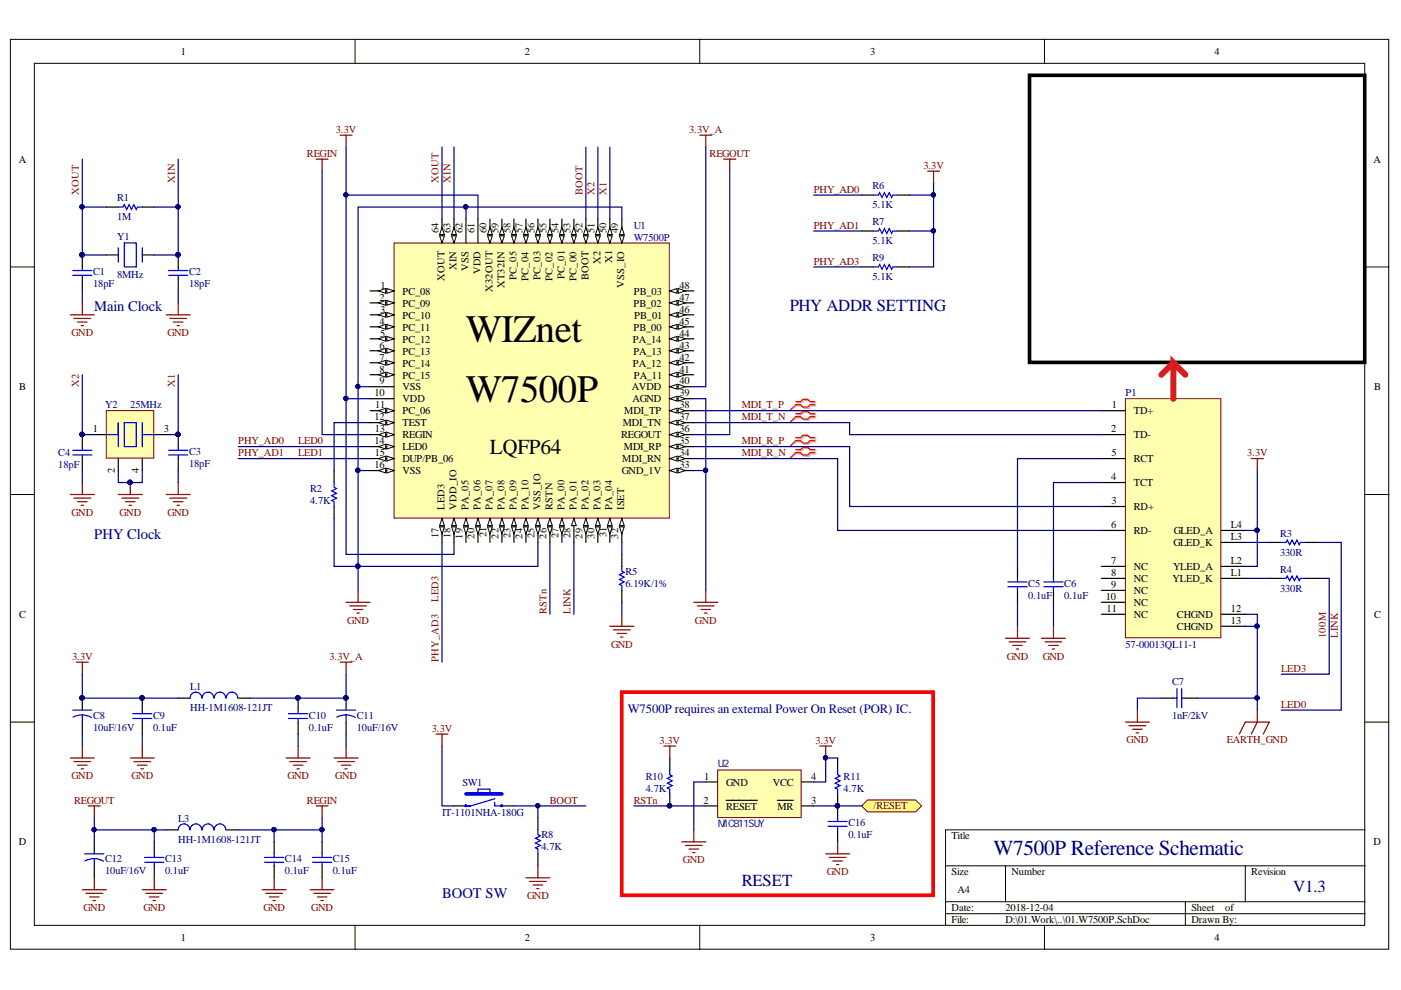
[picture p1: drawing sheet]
<svg xmlns="http://www.w3.org/2000/svg" width="297mm" height="210mm" viewBox="0 0 297 210" stroke-linecap="round" stroke-linejoin="round" font-family="sans-serif">
<defs><g id="words">
<g font-size="8.3">
<text x="98.8" y="72.6">WIZnet</text>
<text x="98.8" y="85.3">W7500P</text>
</g>
<text font-size="4.5" x="103.9" y="96.2">LQFP64</text>
<text font-size="4.5" fill="#000080" x="210.6" y="181.3">W7500P Reference Schematic</text>
<g font-size="3.6" fill="#000080">
<text x="167.4" y="65.9">PHY ADDR SETTING</text>
<text x="157.3" y="187.8">RESET</text>
<text x="274.2" y="189">V1.3</text>
</g>
<g font-size="3.1" fill="#000080">
<text x="20" y="66">Main Clock</text>
<text x="20" y="114.2">PHY Clock</text>
<text x="93.7" y="190.4">BOOT SW</text>
</g>
<text font-size="2.7" fill="#000080" x="133.1" y="151.2">W7500P requires an external Power On Reset (POR) IC.</text>
<g font-size="2.2">
<text x="38.3" y="11.7">1</text>
<text x="111.3" y="11.7">2</text>
<text x="184.5" y="11.7">3</text>
<text x="257.5" y="11.7">4</text>
<text x="4" y="34.5">A</text>
<text x="291.2" y="34.5">A</text>
<text x="93" y="49.5" transform="rotate(-90 93 49.5)">64</text>
<text x="95.5" y="49.5" transform="rotate(-90 95.5 49.5)">63</text>
<text x="98.1" y="49.5" transform="rotate(-90 98.1 49.5)">62</text>
<text x="100.6" y="49.5" transform="rotate(-90 100.6 49.5)">61</text>
<text x="103.1" y="49.5" transform="rotate(-90 103.1 49.5)">60</text>
<text x="105.7" y="49.5" transform="rotate(-90 105.7 49.5)">59</text>
<text x="108.2" y="49.5" transform="rotate(-90 108.2 49.5)">58</text>
<text x="110.8" y="49.5" transform="rotate(-90 110.8 49.5)">57</text>
<text x="113.3" y="49.5" transform="rotate(-90 113.3 49.5)">56</text>
<text x="115.8" y="49.5" transform="rotate(-90 115.8 49.5)">55</text>
<text x="118.4" y="49.5" transform="rotate(-90 118.4 49.5)">54</text>
<text x="120.9" y="49.5" transform="rotate(-90 120.9 49.5)">53</text>
<text x="123.5" y="49.5" transform="rotate(-90 123.5 49.5)">52</text>
<text x="126" y="49.5" transform="rotate(-90 126 49.5)">51</text>
<text x="128.6" y="49.5" transform="rotate(-90 128.6 49.5)">50</text>
<text x="131.1" y="49.5" transform="rotate(-90 131.1 49.5)">49</text>
<text x="94.2" y="59.6" transform="rotate(-90 94.2 59.6)">XOUT</text>
<text x="96.8" y="57.3" transform="rotate(-90 96.8 57.3)">XIN</text>
<text x="99.3" y="57.4" transform="rotate(-90 99.3 57.4)">VSS</text>
<text x="101.9" y="58.2" transform="rotate(-90 101.9 58.2)">VDD</text>
<text x="109.5" y="59.5" transform="rotate(-90 109.5 59.5)">PC_05</text>
<text x="112" y="59.5" transform="rotate(-90 112 59.5)">PC_04</text>
<text x="114.6" y="59.5" transform="rotate(-90 114.6 59.5)">PC_03</text>
<text x="117.1" y="59.5" transform="rotate(-90 117.1 59.5)">PC_02</text>
<text x="119.7" y="59.2" transform="rotate(-90 119.7 59.2)">PC_01</text>
<text x="122.2" y="59.5" transform="rotate(-90 122.2 59.5)">PC_00</text>
<text x="124.7" y="59.5" transform="rotate(-90 124.7 59.5)">BOOT</text>
<text x="127.3" y="56.1" transform="rotate(-90 127.3 56.1)">X2</text>
<text x="129.8" y="55.7" transform="rotate(-90 129.8 55.7)">X1</text>
<text x="80.5" y="63.7">2</text>
<text x="80.7" y="61.2">1</text>
<text x="85.3" y="62.5">PC_08</text>
<text x="85.3" y="65">PC_09</text>
<text x="104.4" y="62" transform="rotate(-90 104.4 62)">X32OUT</text>
<text x="106.9" y="61.1" transform="rotate(-90 106.9 61.1)">XT32IN</text>
<text x="132.4" y="61" transform="rotate(-90 132.4 61)">VSS_IO</text>
<text x="134.3" y="65">PB_02</text>
<text x="134.4" y="62.5">PB_03</text>
<text x="144" y="63.7">47</text>
<text x="144" y="61.2">48</text>
<text x="80.5" y="68.8">4</text>
<text x="80.6" y="66.3">3</text>
<text x="80.6" y="71.4">5</text>
<text x="85.3" y="67.6">PC_10</text>
<text x="85.3" y="70.1">PC_11</text>
<text x="134.3" y="70.1">PB_00</text>
<text x="134.5" y="67.6">PB_01</text>
<text x="144" y="71.4">44</text>
<text x="144" y="68.8">45</text>
<text x="144" y="66.3">46</text>
<text x="80.5" y="73.9">6</text>
<text x="80.5" y="76.4">7</text>
<text x="85.3" y="72.6">PC_12</text>
<text x="85.3" y="75.2">PC_13</text>
<text x="85.3" y="77.7">PC_14</text>
<text x="134.2" y="77.7">PA_12</text>
<text x="134.2" y="72.6">PA_14</text>
<text x="134.3" y="75.2">PA_13</text>
<text x="144" y="76.4">42</text>
<text x="144" y="73.9">43</text>
<text x="4.1" y="82.7">B</text>
<text x="80.5" y="79">8</text>
<text x="80.5" y="81.5">9</text>
<text x="85.3" y="80.3">PC_15</text>
<text x="85.3" y="82.8">VSS</text>
<text x="134" y="82.8">AVDD</text>
<text x="134.4" y="80.3">PA_11</text>
<text x="144" y="81.5">40</text>
<text x="144" y="79">41</text>
<text x="291.3" y="82.7">B</text>
<text x="79.4" y="84.1">10</text>
<text x="79.4" y="89.1">12</text>
<text x="79.6" y="86.6">11</text>
<text x="85.3" y="85.3">VDD</text>
<text x="85.3" y="87.9">PC_06</text>
<text x="132.4" y="87.9">MDI_TP</text>
<text x="134.1" y="85.3">AGND</text>
<text x="144" y="89.1">37</text>
<text x="144" y="86.6">38</text>
<text x="144" y="84.1">39</text>
<text x="235.7" y="86.6">1</text>
<text x="240.4" y="87.9">TD+</text>
<text x="19.7" y="91.7">1</text>
<text x="34.7" y="91.7">3</text>
<text x="79.4" y="94.2">14</text>
<text x="79.5" y="91.7">13</text>
<text x="85.3" y="90.4">TEST</text>
<text x="85.3" y="92.9">REGIN</text>
<text x="85.3" y="95.5">LED0</text>
<text x="131.7" y="92.9">REGOUT</text>
<text x="132" y="90.4">MDI_TN</text>
<text x="132.3" y="95.5">MDI_RP</text>
<text x="144" y="94.2">35</text>
<text x="144" y="91.7">36</text>
<text x="235.6" y="91.7">2</text>
<text x="240.4" y="92.9">TD-</text>
<text x="24.3" y="100.4" transform="rotate(-90 24.3 100.4)">2</text>
<text x="29.4" y="100.4" transform="rotate(-90 29.4 100.4)">4</text>
<text x="79.4" y="99.3">16</text>
<text x="79.5" y="96.8">15</text>
<text x="85.3" y="98">DUP/PB_06</text>
<text x="85.3" y="100.6">VSS</text>
<text x="131.8" y="100.6">GND_1V</text>
<text x="131.9" y="98">MDI_RN</text>
<text x="144" y="99.3">33</text>
<text x="144" y="96.8">34</text>
<text x="235.6" y="101.8">4</text>
<text x="235.6" y="96.8">5</text>
<text x="240.4" y="98">RCT</text>
<text x="235.6" y="106.9">3</text>
<text x="240.4" y="103.1">TCT</text>
<text x="94.2" y="108.2" transform="rotate(-90 94.2 108.2)">LED3</text>
<text x="96.8" y="108.2" transform="rotate(-90 96.8 108.2)">VDD_IO</text>
<text x="99.3" y="108.2" transform="rotate(-90 99.3 108.2)">PA_05</text>
<text x="101.9" y="108.2" transform="rotate(-90 101.9 108.2)">PA_06</text>
<text x="103.1" y="113.9" transform="rotate(-90 103.1 113.9)">21</text>
<text x="104.4" y="108.2" transform="rotate(-90 104.4 108.2)">PA_07</text>
<text x="106.9" y="108.2" transform="rotate(-90 106.9 108.2)">PA_08</text>
<text x="109.5" y="108.2" transform="rotate(-90 109.5 108.2)">PA_09</text>
<text x="112" y="108.2" transform="rotate(-90 112 108.2)">PA_10</text>
<text x="114.6" y="108.2" transform="rotate(-90 114.6 108.2)">VSS_IO</text>
<text x="117.1" y="108.2" transform="rotate(-90 117.1 108.2)">RSTN</text>
<text x="119.7" y="108.2" transform="rotate(-90 119.7 108.2)">PA_00</text>
<text x="122.2" y="108.2" transform="rotate(-90 122.2 108.2)">PA_01</text>
<text x="124.7" y="108.2" transform="rotate(-90 124.7 108.2)">PA_02</text>
<text x="127.3" y="108.2" transform="rotate(-90 127.3 108.2)">PA_03</text>
<text x="128.6" y="113.9" transform="rotate(-90 128.6 113.9)">31</text>
<text x="129.8" y="108.2" transform="rotate(-90 129.8 108.2)">PA_04</text>
<text x="132.4" y="108.2" transform="rotate(-90 132.4 108.2)">ISET</text>
<text x="235.6" y="112">6</text>
<text x="240.4" y="108.2">RD+</text>
<text x="240.4" y="113.3">RD-</text>
<text x="248.9" y="113.3">GLED_A</text>
<text x="261" y="112">L4</text>
<text x="93" y="114.1" transform="rotate(-90 93 114.1)">17</text>
<text x="95.5" y="114.1" transform="rotate(-90 95.5 114.1)">18</text>
<text x="98.1" y="114.2" transform="rotate(-90 98.1 114.2)">19</text>
<text x="100.6" y="114.2" transform="rotate(-90 100.6 114.2)">20</text>
<text x="105.7" y="114.2" transform="rotate(-90 105.7 114.2)">22</text>
<text x="108.2" y="114.1" transform="rotate(-90 108.2 114.1)">23</text>
<text x="110.8" y="114.2" transform="rotate(-90 110.8 114.2)">24</text>
<text x="113.3" y="114.1" transform="rotate(-90 113.3 114.1)">25</text>
<text x="115.8" y="114.2" transform="rotate(-90 115.8 114.2)">26</text>
<text x="118.4" y="114.1" transform="rotate(-90 118.4 114.1)">27</text>
<text x="120.9" y="114.1" transform="rotate(-90 120.9 114.1)">28</text>
<text x="123.5" y="114.2" transform="rotate(-90 123.5 114.2)">29</text>
<text x="126" y="114.2" transform="rotate(-90 126 114.2)">30</text>
<text x="131.1" y="114.2" transform="rotate(-90 131.1 114.2)">32</text>
<text x="235.6" y="119.6">7</text>
<text x="248.8" y="115.8">GLED_K</text>
<text x="261" y="119.6">L2</text>
<text x="261" y="114.5">L3</text>
<text x="235.6" y="122.2">8</text>
<text x="235.6" y="124.7">9</text>
<text x="240.4" y="120.9">NC</text>
<text x="240.4" y="123.4">NC</text>
<text x="240.4" y="126">NC</text>
<text x="248.6" y="123.4">YLED_K</text>
<text x="248.7" y="120.9">YLED_A</text>
<text x="261" y="122.2">L1</text>
<text x="4.1" y="131">C</text>
<text x="234.4" y="127.2">10</text>
<text x="234.6" y="129.8">11</text>
<text x="240.4" y="128.5">NC</text>
<text x="240.4" y="131">NC</text>
<text x="249.5" y="131">CHGND</text>
<text x="261" y="129.8">12</text>
<text x="291.3" y="131">C</text>
<text x="249.5" y="133.6">CHGND</text>
<text x="261" y="132.3">13</text>
<text x="149.3" y="165.3">1</text>
<text x="154" y="166.6">GND</text>
<text x="163.8" y="166.6">VCC</text>
<text x="172" y="165.3">4</text>
<text x="149.1" y="170.4">2</text>
<text x="154" y="171.7">RESET</text>
<text x="164.8" y="171.7">MR</text>
<text x="172" y="170.4">3</text>
<text x="4" y="179.2">D</text>
<text x="201.7" y="177.9">Title</text>
<text x="291.2" y="179.2">D</text>
<text x="201.7" y="185.6">Size</text>
<text x="214.5" y="185.6">Number</text>
<text x="265.3" y="185.6">Revision</text>
<text x="203" y="189.4">A4</text>
<text x="201.7" y="193.2">Date:</text>
<text x="201.7" y="195.7">File:</text>
<text x="213.2" y="193.2">2018-12-04</text>
<text x="213.2" y="195.7">D:\01.Work\..\01.W7500P.SchDoc</text>
<text x="252.6" y="193.2">Sheet</text>
<text x="252.6" y="195.7">Drawn By:</text>
<text x="259.8" y="193.2">of</text>
<text x="38.3" y="199.6">1</text>
<text x="111.3" y="199.6">2</text>
<text x="184.5" y="199.6">3</text>
<text x="257.5" y="199.6">4</text>
</g>
<g font-size="2.2" fill="#800000">
<text x="71.2" y="28.2">3.3V</text>
<text x="146.1" y="28.2">3.3V_A</text>
<text x="65.1" y="33.3">REGIN</text>
<text x="150.5" y="33.3">REGOUT</text>
<text x="195.8" y="35.8">3.3V</text>
<text x="16.7" y="41.4" transform="rotate(-90 16.7 41.4)">XOUT</text>
<text x="37" y="38.8" transform="rotate(-90 37 38.8)">XIN</text>
<text x="93" y="38.8" transform="rotate(-90 93 38.8)">XOUT</text>
<text x="95.5" y="38.8" transform="rotate(-90 95.5 38.8)">XIN</text>
<text x="123.5" y="41.4" transform="rotate(-90 123.5 41.4)">BOOT</text>
<text x="126" y="41.4" transform="rotate(-90 126 41.4)">X2</text>
<text x="128.6" y="41.4" transform="rotate(-90 128.6 41.4)">X1</text>
<text x="172.5" y="40.9">PHY_AD0</text>
<text x="172.5" y="48.5">PHY_AD1</text>
<text x="172.5" y="56.1">PHY_AD3</text>
<text x="15.2" y="71.3">GND</text>
<text x="35.5" y="71.3">GND</text>
<text x="16.7" y="82" transform="rotate(-90 16.7 82)">X2</text>
<text x="37" y="82" transform="rotate(-90 37 82)">X1</text>
<text x="157.3" y="86.6">MDI_T_P</text>
<text x="157.3" y="89.1">MDI_T_N</text>
<text x="50.5" y="94.2">PHY_AD0</text>
<text x="63.2" y="94.2">LED0</text>
<text x="157.3" y="94.2">MDI_R_P</text>
<text x="50.5" y="96.8">PHY_AD1</text>
<text x="63.2" y="96.8">LED1</text>
<text x="157.3" y="96.8">MDI_R_N</text>
<text x="264.4" y="96.8">3.3V</text>
<text x="15.2" y="109.4">GND</text>
<text x="25.3" y="109.4">GND</text>
<text x="35.5" y="109.4">GND</text>
<text x="93" y="127.7" transform="rotate(-90 93 127.7)">LED3</text>
<text x="115.8" y="130.2" transform="rotate(-90 115.8 130.2)">RSTn</text>
<text x="120.9" y="130.2" transform="rotate(-90 120.9 130.2)">LINK</text>
<text x="73.6" y="132.2">GND</text>
<text x="129.6" y="137.3">GND</text>
<text x="147.3" y="132.2">GND</text>
<text x="281.1" y="135.3" transform="rotate(-90 281.1 135.3)">100M</text>
<text x="283.6" y="135.3" transform="rotate(-90 283.6 135.3)">LINK</text>
<text x="15.3" y="139.9">3.3V</text>
<text x="69.9" y="139.9">3.3V_A</text>
<text x="93" y="140.4" transform="rotate(-90 93 140.4)">PHY_AD3</text>
<text x="213.4" y="139.9">GND</text>
<text x="221.1" y="139.9">GND</text>
<text x="271.7" y="142.5">LED3</text>
<text x="91.6" y="155.2">3.3V</text>
<text x="271.7" y="150.1">LED0</text>
<text x="139.9" y="157.7">3.3V</text>
<text x="172.9" y="157.7">3.3V</text>
<text x="238.9" y="157.6">GND</text>
<text x="260.1" y="157.6">EARTH_GND</text>
<text x="15.2" y="165.2">GND</text>
<text x="27.9" y="165.2">GND</text>
<text x="60.9" y="165.2">GND</text>
<text x="71.1" y="165.2">GND</text>
<text x="15.7" y="170.4">REGOUT</text>
<text x="65.1" y="170.4">REGIN</text>
<text x="116.6" y="170.4">BOOT</text>
<text x="134.4" y="170.4">RSTn</text>
<text x="185.2" y="171.6">/RESET</text>
<text x="144.8" y="183">GND</text>
<text x="175.3" y="185.6">GND</text>
<text x="111.8" y="190.6">GND</text>
<text x="17.7" y="193.2">GND</text>
<text x="30.4" y="193.2">GND</text>
<text x="55.8" y="193.2">GND</text>
<text x="66" y="193.2">GND</text>
</g>
<g font-size="2.2" fill="#000080">
<text x="185" y="40.1">R6</text>
<text x="24.8" y="42.7">R1</text>
<text x="24.8" y="46.7">1M</text>
<text x="185" y="44.2">5.1K</text>
<text x="185" y="47.7">R7</text>
<text x="24.8" y="50.8">Y1</text>
<text x="134.4" y="48.5">U1</text>
<text x="134.4" y="51">W7500P</text>
<text x="185" y="51.8">5.1K</text>
<text x="19.7" y="58.4">C1</text>
<text x="24.8" y="58.9">8MHz</text>
<text x="40.1" y="58.4">C2</text>
<text x="185" y="55.4">R9</text>
<text x="185" y="59.4">5.1K</text>
<text x="19.7" y="61">18pF</text>
<text x="40.1" y="61">18pF</text>
<text x="22.3" y="86.6">Y2</text>
<text x="27.6" y="86.6">25MHz</text>
<text x="238.6" y="84.1">P1</text>
<text x="12.4" y="96.8">C4</text>
<text x="12.4" y="99.3">18pF</text>
<text x="40.1" y="96.5">C3</text>
<text x="40.1" y="99">18pF</text>
<text x="65.8" y="104.4">R2</text>
<text x="65.8" y="106.9">4.7K</text>
<text x="271.4" y="113.8">R3</text>
<text x="271.4" y="117.8">330R</text>
<text x="132.6" y="121.9">R5</text>
<text x="132.6" y="124.4">6.19K/1%</text>
<text x="218" y="124.4">C5</text>
<text x="225.6" y="124.4">C6</text>
<text x="271.4" y="121.4">R4</text>
<text x="271.4" y="125.5">330R</text>
<text x="218" y="127">0.1uF</text>
<text x="225.6" y="127">0.1uF</text>
<text x="238.6" y="137.4">57-00013QL11-1</text>
<text x="40.3" y="146.3">L1</text>
<text x="248.5" y="145.3">C7</text>
<text x="19.7" y="152.4">C8</text>
<text x="19.7" y="154.9">10uF/16V</text>
<text x="32.4" y="152.4">C9</text>
<text x="32.4" y="154.9">0.1uF</text>
<text x="40.3" y="150.8">HH-1M1608-121JT</text>
<text x="65.5" y="152.4">C10</text>
<text x="65.5" y="154.9">0.1uF</text>
<text x="75.7" y="152.4">C11</text>
<text x="75.7" y="154.9">10uF/16V</text>
<text x="248.5" y="152.4">1nF/2kV</text>
<text x="98" y="166.6">SW1</text>
<text x="136.9" y="165.3">R10</text>
<text x="136.9" y="167.9">4.7K</text>
<text x="152.2" y="162.7">U2</text>
<text x="178.9" y="165.3">R11</text>
<text x="178.9" y="167.9">4.7K</text>
<text x="93.7" y="172.9">IT-1101NHA-180G</text>
<text x="37.8" y="174.2">L3</text>
<text x="37.8" y="178.8">HH-1M1608-121JT</text>
<text x="114.8" y="177.8">R8</text>
<text x="152.2" y="175.4">MC811SUY</text>
<text x="153.3" y="175.4">I</text>
<text x="179.9" y="175.2">C16</text>
<text x="179.9" y="177.8">0.1uF</text>
<text x="22.3" y="182.8">C12</text>
<text x="22.3" y="185.4">10uF/16V</text>
<text x="35" y="182.8">C13</text>
<text x="35" y="185.4">0.1uF</text>
<text x="60.4" y="182.8">C14</text>
<text x="60.4" y="185.4">0.1uF</text>
<text x="70.6" y="182.8">C15</text>
<text x="70.6" y="185.4">0.1uF</text>
<text x="114.8" y="180.3">4.7K</text>
</g>
</g></defs>
<g fill="#fff" stroke="#000" stroke-width=".21">
<path d="M2.2 8.3h292.2v192.9h-292.2z"/>
<path d="M7.3 13.4h282v182.8h-282z"/>
</g>
<g fill="none" stroke="#000" stroke-width=".21">
<path d="M75.3 8.3v5.1M148.4 8.3v5.1M221.4 8.3v5.1M2.2 56.6h5.1M289.4 56.6h5.1M2.2 104.8h5.1M289.4 104.8h5.1M2.2 153.1h5.1M289.4 153.1h5.1M289.4 176h-88.9v20.3M75.3 196.3v5M148.4 196.3v5"/>
<path d="M200.5 183.6h88.9M200.5 191.2h88.9M200.5 193.7h88.9M213.2 183.6v7.6M221.4 196.3v5M251.3 191.2v5.1M264 183.6v7.6"/>
</g>
<g fill="none" stroke="#000" stroke-width=".26">
<path d="M17.5 54.1v2.5M17.5 59.1v2.6M22.5 54.1h2.6M22.5 43.9h2.6M30.2 54.1h2.5M30.2 43.9h2.5M37.8 54.1v2.5M37.8 59.1v2.6M17.5 92.2v2.5M17.5 97.2v2.6M37.8 92.2v2.5M37.8 97.2v2.6"/>
<path d="M131.8 117.5v2.6M269.1 115h2.6M276.7 115h2.6M131.8 125.2v2.5M215.7 120.1v2.5M215.7 125.2v2.5M223.4 120.1v2.5M223.4 125.2v2.5M269.1 122.6h2.6M276.7 122.6h2.6M246.2 148h2.6M251.3 148h2.6"/>
<path d="M114 173.4v2.6M114 181v2.6"/>
</g>
<g fill="none" stroke="#00f" stroke-width=".26">
<path d="M15.4 57.4h4.1M15.4 58.4h4.1M17.5 56.6v.8M17.5 58.4v.7M25.1 43.9h1l.2-.5 .6 1 .5-1 .5 1 .5-1 .5 1 .2-.5h1.1M25.1 52.5v3.1M26.3 51.5h2.6v5.1h-2.6zM30.2 52.5v3.1M35.8 57.4h4M35.8 58.4h4M37.8 56.6v.8M37.8 58.4v.7"/>
<path d="M15.4 95.5h4.1M15.4 96.5h4.1M17.5 94.7v.8M17.5 96.5v.7M35.8 95.5h4M35.8 96.5h4M37.8 94.7v.8M37.8 96.5v.7M271.7 115h1l.2-.5 .5 1 .5-1 .6 1 .5-1 .5 1 .2-.5h1M131.8 120.1v1l.6 .3-1.1 .5 1.1 .5-1.1 .5 1.1 .5-1.1 .5 .5 .2v1.1M213.7 123.4h4.1M213.7 124.4h4.1"/>
<path d="M215.7 122.6v.8M215.7 124.4v.8M221.3 123.4h4.1M221.3 124.4h4.1M223.4 122.6v.8M223.4 124.4v.8M271.7 122.6h1l.2-.5 .5 1 .5-1 .6 1 .5-1 .5 1 .2-.5h1M248.8 148h.7M249.5 146v4.1M250.6 146v4.1M250.6 148h.7M114 176v1l.6 .2-1.1 .5 1.1 .5-1.1 .5 1.1 .6-1.1 .5 .5 .2v1"/>
</g>
<g fill="#000080" stroke="#000080" stroke-width=".21">
<circle cx="17.4" cy="54" r=".47"/>
<circle cx="37.7" cy="54" r=".47"/>
<circle cx="17.4" cy="92.1" r=".46"/>
<circle cx="37.7" cy="92.1" r=".46"/>
</g>
<g fill="none" stroke="#800000" stroke-width=".26">
<path d="M67 33.7h2.6M68.3 33.7v2.6M72.1 28.7h2.5M73.4 28.7v2.5M148.4 28.7h2.5M149.6 28.7v2.5M153.5 33.7h2.5M154.7 33.7v2.6M14.9 66.8h5.1M15.7 67.5h3.5M16.4 68.3h2.1M17.2 69h.5"/>
<path d="M17.5 64.2v2.6M35.2 66.8h5.1M36 67.5h3.6M36.8 68.3h2M37.5 69h.5M37.8 64.2v2.6M265.3 97.2h2.5M266.6 97.2v2.6M14.9 104.8h5.1M15.7 105.6h3.5M16.4 106.4h2.1M17.2 107.1h.5"/>
<path d="M17.5 102.3v2.5M35.2 104.8h5.1M36 105.6h3.6M36.8 106.4h2M37.5 107.1h.5M37.8 102.3v2.5M73.4 127.7h5.1M74.1 128.5h3.6M74.9 129.2h2M75.7 130h.5M75.9 125.2v2.5M129.3 132.8h5.1"/>
<path d="M130.1 133.5h3.5M130.8 134.3h2.1M131.6 135.1h.5M131.8 130.2v2.6M92.4 155.6h2.6M93.7 155.6v2.6M111.5 186.1h5.1M112.3 186.9h3.5M113 187.6h2.1M113.8 188.4h.5M114 183.6v2.5"/>
</g>
<path d="M22.5 87.1h10.1v10h-10.1z" fill="#ffffb0" stroke="#800000" stroke-width=".21"/>
<path d="M20 92.2h2.5M25.1 97.2v2.6M30.2 97.2v2.6M32.7 92.2h2.5M70.8 99.8v2.5M70.8 107.4v2.5" fill="none" stroke="#000" stroke-width=".26"/>
<path d="M22.5 92.2h2.6v-2.6v5.1M26.3 89.6h2.6v5.1h-2.6zM30.2 92.2h2.5M30.2 89.6v5.1M70.8 102.3v1l.5 .3-1 .5 1 .5-1 .5 1 .5-1 .5 .5 .3v1" fill="none" stroke="#00f" stroke-width=".26"/>
<path d="M25.1 104.8h5.1M25.8 105.6h3.6M26.6 106.4h2M27.4 107.1h.5M27.6 102.3v2.5" fill="none" stroke="#800000" stroke-width=".26"/>
<circle cx="27.6" cy="102.3" r=".47" fill="#000080" stroke="#000080" stroke-width=".21"/>
<path d="M238.6 84.5h20.2v50.7h-20.2z" fill="#ffffb0" stroke="#800000" stroke-width=".21"/>
<g fill="none" stroke="#000" stroke-width=".26">
<path d="M182.7 41.4h2.5M182.7 49h2.5M182.7 56.6h2.5M190.3 41.4h2.6M190.3 49h2.6M190.3 56.6h2.6M233.5 87.1h5.1M233.5 92.2h5.1M233.5 97.2h5.1M233.5 107.4h5.1M233.5 102.3h5.1M233.5 112.5h5.1"/>
<path d="M258.9 112.5h5.1M258.9 115h5.1M233.5 120.1h5.1M233.5 122.6h5.1M233.5 125.2h5.1M233.5 127.7h5.1M233.5 130.2h5.1M258.9 120.1h5.1M258.9 122.6h5.1M258.9 130.2h5.1M258.9 132.8h5.1M17.5 148v2.6"/>
<path d="M17.5 153.1v2.5M30.2 148v2.6M30.2 153.1v2.5M37.8 148h2.5M50.5 148h2.5M63.2 148v2.6M63.2 153.1v2.5M73.4 148v2.6M73.4 153.1v2.5M20 178.5v2.5M32.7 178.5v2.5M35.2 176h2.6"/>
<path d="M48 176h2.5M58.1 178.5v2.5M68.3 178.5v2.5M96.3 170.9h2.5M106.4 170.9h2.6M20 183.6v2.5M32.7 183.6v2.5M58.1 183.6v2.5M68.3 183.6v2.5"/>
</g>
<g fill="none" stroke="#800000" stroke-width=".26">
<path d="M196.7 36.3h2.5M197.9 36.3v2.5M16.2 140.4h2.5M17.5 140.4v2.5M17.5 158.2v2.5M30.2 158.2v2.5M72.1 140.4h2.5M73.4 140.4v2.5M14.9 160.7h5.1M15.7 161.5h3.5M16.4 162.2h2.1M17.2 163h.5"/>
<path d="M18.7 170.9h2.6M20 170.9v2.5M27.6 160.7h5.1M28.4 161.5h3.5M29.1 162.2h2.1M29.9 163h.5M67 170.9h2.6M68.3 170.9v2.5M17.5 188.7h5M18.2 189.4h3.6M19 190.2h2M19.7 190.9h.5"/>
<path d="M20 186.1v2.6M30.2 188.7h5M30.9 189.4h3.6M31.7 190.2h2M32.4 190.9h.6M32.7 186.1v2.6M55.6 188.7h5.1M56.3 189.4h3.6M57.1 190.2h2M57.9 190.9h.5M58.1 186.1v2.6M65.8 188.7h5"/>
<path d="M66.5 189.4h3.6M67.3 190.2h2M68 190.9h.5M68.3 186.1v2.6"/>
</g>
<g fill="none" stroke="#00f" stroke-width=".26">
<path d="M185.2 41.4h1l.3-.5 .5 1 .5-1 .5 1 .5-1 .5 1 .3-.5h1M185.2 49h1l.3-.5 .5 1 .5-1 .5 1 .5-1 .5 1 .3-.5h1M185.2 56.6h1l.3-.5 .5 1 .5-1 .5 1 .5-1 .5 1 .3-.5h1M15.4 150.6h4.1M17.5 151.6l1.2 .2 .7 .3M17.5 151.6l-1.3 .1-.7 .4M17.5 151.6v1.5M28.1 151.3h4.1M28.1 152.3h4.1M30.2 150.6v.7M30.2 152.3v.8M42.8 148a1.23 1.23 0 0 0-1.3-1.3 1.23 1.23 0 0 0-1.2 1.3"/>
<path d="M45.3 148a1.22 1.22 0 0 0-1.2-1.3 1.22 1.22 0 0 0-1.2 1.3M47.9 148a1.22 1.22 0 0 0-1.3-1.3 1.22 1.22 0 0 0-1.2 1.3M50.4 148a1.22 1.22 0 0 0-1.2-1.3 1.22 1.22 0 0 0-1.2 1.3M61.2 151.3h4M61.2 152.3h4M63.2 150.6v.7M63.2 152.3v.8M71.3 150.6h4.1M73.4 151.6l.8 .1 1.1 .4M73.4 151.6l-.8 .1-1.2 .4M73.4 151.6v1.5M40.2 176a1.22 1.22 0 0 0-1.2-1.3 1.22 1.22 0 0 0-1.2 1.3"/>
<path d="M42.8 176a1.23 1.23 0 0 0-1.3-1.3 1.23 1.23 0 0 0-1.2 1.3M45.3 176a1.22 1.22 0 0 0-1.2-1.3 1.22 1.22 0 0 0-1.2 1.3M47.9 176a1.22 1.22 0 0 0-1.3-1.3 1.22 1.22 0 0 0-1.2 1.3M98.8 170.9h1h-1M101.3 168.3v-1h2.6v1M104.9 170.1v.8h1.5M104.9 169.4l-5.1 1.5M18 181h4M20 182l1.2 .3 .8 .3M20 182l-.8 .1-1.2 .4M20 182v1.6M30.7 181.8h4"/>
<path d="M30.7 182.8h4M32.7 181v.8M32.7 182.8v.8M56.1 181.8h4.1M56.1 182.8h4.1M58.1 181v.8M58.1 182.8v.8M66.3 181.8h4M66.3 182.8h4M68.3 181v.8M68.3 182.8v.8"/>
<circle cx="98.7" cy="170.8" r=".2"/>
<circle cx="106.4" cy="170.8" r=".2"/>
</g>
<path d="M98.8 168.3h7.6" fill="none" stroke="#00f" stroke-width=".77"/>
<path d="M169 85.4h1l.5-.5h1l.5 .5h1M169 86.1h1l.5 .5h1l.5-.5h1M169 88h1l.5-.5h1l.5 .5h1M169 88.6h1l.5 .5h1l.5-.5h1M169 93h1l.5-.5h1l.5 .5h1M169 93.7h1l.5 .5h1l.5-.5h1M169 95.6h1l.5-.5h1l.5 .5h1M169 96.2h1l.5 .5h1l.5-.5h1" fill="none" stroke="#d0a3a3" stroke-width=".26"/>
<path d="M169 86.1l-1.6 1M169 88.6l-1.6 1M169 93.7l-1.6 1M169 96.2l-1.6 1" fill="none" stroke="#d0a3a3" stroke-width=".21"/>
<path d="M168.7 85.2h1l.5-.5h1l.6 .5h1M168.7 85.8h1l.5 .5h1l.6-.5h1M168.7 87.7h1l.5-.5h1l.6 .5h1M168.7 88.3h1l.5 .5h1l.6-.5h1M168.7 92.8h1l.5-.5h1l.6 .5h1M168.7 93.4h1l.5 .5h1l.6-.5h1M168.7 95.3h1l.5-.5h1l.6 .5h1M168.7 96h1l.5 .5h1l.6-.5h1" fill="none" stroke="#f00" stroke-width=".26"/>
<path d="M168.7 85.8l-1.3 1.3M168.7 88.3l-1.3 1.3M168.7 93.4l-1.3 1.3M168.7 96l-1.3 1.2" fill="none" stroke="#f00" stroke-width=".21"/>
<g fill="#000080" stroke="#000080" stroke-width=".21">
<circle cx="73.3" cy="148" r=".46"/>
<circle cx="17.4" cy="148" r=".46"/>
<circle cx="30.1" cy="148" r=".46"/>
<circle cx="63.2" cy="148" r=".46"/>
</g>
<path d="M83.5 51.5h58.4v58.4h-58.4z" fill="#ffffb0" stroke="#800000" stroke-width=".21"/>
<path d="M78.5 61.7h5" fill="none" stroke="#000" stroke-width=".26"/>
<path d="M82 61.2l1.5 .5-1.5 .5z" fill="#fff"/>
<path d="M82 61.2l1.5 .5-1.5 .5z" fill="none" stroke="#000" stroke-width=".21"/>
<path d="M80.2 61.7l1.6-.5v1z" fill="#fff"/>
<path d="M80.2 61.7l1.6-.5v1z" fill="none" stroke="#000" stroke-width=".21"/>
<path d="M78.5 64.2h5" fill="none" stroke="#000" stroke-width=".26"/>
<path d="M82 63.7l1.5 .5-1.5 .5z" fill="#fff"/>
<path d="M82 63.7l1.5 .5-1.5 .5z" fill="none" stroke="#000" stroke-width=".21"/>
<path d="M80.2 64.2l1.6-.5v1z" fill="#fff"/>
<path d="M80.2 64.2l1.6-.5v1z" fill="none" stroke="#000" stroke-width=".21"/>
<path d="M78.5 66.8h5" fill="none" stroke="#000" stroke-width=".26"/>
<path d="M82 66.2l1.5 .6-1.5 .5z" fill="#fff"/>
<path d="M82 66.2l1.5 .6-1.5 .5z" fill="none" stroke="#000" stroke-width=".21"/>
<path d="M80.2 66.8l1.6-.6v1.1z" fill="#fff"/>
<path d="M80.2 66.8l1.6-.6v1.1z" fill="none" stroke="#000" stroke-width=".21"/>
<path d="M78.5 69.3h5" fill="none" stroke="#000" stroke-width=".26"/>
<path d="M82 68.8l1.5 .5-1.5 .5z" fill="#fff"/>
<path d="M82 68.8l1.5 .5-1.5 .5z" fill="none" stroke="#000" stroke-width=".21"/>
<path d="M80.2 69.3l1.6-.5v1z" fill="#fff"/>
<path d="M80.2 69.3l1.6-.5v1z" fill="none" stroke="#000" stroke-width=".21"/>
<path d="M78.5 71.8h5" fill="none" stroke="#000" stroke-width=".26"/>
<path d="M82 71.3l1.5 .5-1.5 .5z" fill="#fff"/>
<path d="M82 71.3l1.5 .5-1.5 .5z" fill="none" stroke="#000" stroke-width=".21"/>
<path d="M80.2 71.8l1.6-.5v1z" fill="#fff"/>
<path d="M80.2 71.8l1.6-.5v1z" fill="none" stroke="#000" stroke-width=".21"/>
<path d="M78.5 74.4h5" fill="none" stroke="#000" stroke-width=".26"/>
<path d="M82 73.9l1.5 .5-1.5 .5z" fill="#fff"/>
<path d="M82 73.9l1.5 .5-1.5 .5z" fill="none" stroke="#000" stroke-width=".21"/>
<path d="M80.2 74.4l1.6-.5v1z" fill="#fff"/>
<path d="M80.2 74.4l1.6-.5v1z" fill="none" stroke="#000" stroke-width=".21"/>
<path d="M78.5 76.9h5" fill="none" stroke="#000" stroke-width=".26"/>
<path d="M82 76.4l1.5 .5-1.5 .5z" fill="#fff"/>
<path d="M82 76.4l1.5 .5-1.5 .5z" fill="none" stroke="#000" stroke-width=".21"/>
<path d="M80.2 76.9l1.6-.5v1z" fill="#fff"/>
<path d="M80.2 76.9l1.6-.5v1z" fill="none" stroke="#000" stroke-width=".21"/>
<path d="M78.5 79.5h5" fill="none" stroke="#000" stroke-width=".26"/>
<path d="M82 78.9l1.5 .6-1.5 .5z" fill="#fff"/>
<path d="M82 78.9l1.5 .6-1.5 .5z" fill="none" stroke="#000" stroke-width=".21"/>
<path d="M80.2 79.5l1.6-.6v1.1z" fill="#fff"/>
<path d="M80.2 79.5l1.6-.6v1.1z" fill="none" stroke="#000" stroke-width=".21"/>
<path d="M78.5 82h5M78.5 84.5h5M78.5 87.1h5" fill="none" stroke="#000" stroke-width=".26"/>
<path d="M82 86.6l1.5 .5-1.5 .5z" fill="#fff"/>
<path d="M82 86.6l1.5 .5-1.5 .5z" fill="none" stroke="#000" stroke-width=".21"/>
<path d="M80.2 87.1l1.6-.5v1z" fill="#fff"/>
<path d="M80.2 87.1l1.6-.5v1z" fill="none" stroke="#000" stroke-width=".21"/>
<path d="M78.5 89.6h5" fill="none" stroke="#000" stroke-width=".26"/>
<path d="M82 89.1l1.5 .5-1.5 .5z" fill="#fff"/>
<path d="M82 89.1l1.5 .5-1.5 .5z" fill="none" stroke="#000" stroke-width=".21"/>
<path d="M80.2 89.6l1.6-.5v1z" fill="#fff"/>
<path d="M80.2 89.6l1.6-.5v1z" fill="none" stroke="#000" stroke-width=".21"/>
<path d="M78.5 92.2h5" fill="none" stroke="#000" stroke-width=".26"/>
<path d="M82 91.6l1.5 .6-1.5 .5z" fill="#fff"/>
<path d="M82 91.6l1.5 .6-1.5 .5z" fill="none" stroke="#000" stroke-width=".21"/>
<path d="M80.2 92.2l1.6-.6v1.1z" fill="#fff"/>
<path d="M80.2 92.2l1.6-.6v1.1z" fill="none" stroke="#000" stroke-width=".21"/>
<path d="M78.5 94.7h5" fill="none" stroke="#000" stroke-width=".26"/>
<path d="M82 94.2l1.5 .5-1.5 .5z" fill="#fff"/>
<path d="M82 94.2l1.5 .5-1.5 .5z" fill="none" stroke="#000" stroke-width=".21"/>
<path d="M80.2 94.7l1.6-.5v1z" fill="#fff"/>
<path d="M80.2 94.7l1.6-.5v1z" fill="none" stroke="#000" stroke-width=".21"/>
<path d="M78.5 97.2h5" fill="none" stroke="#000" stroke-width=".26"/>
<path d="M82 96.7l1.5 .5-1.5 .5z" fill="#fff"/>
<path d="M82 96.7l1.5 .5-1.5 .5z" fill="none" stroke="#000" stroke-width=".21"/>
<path d="M80.2 97.2l1.6-.5v1z" fill="#fff"/>
<path d="M80.2 97.2l1.6-.5v1z" fill="none" stroke="#000" stroke-width=".21"/>
<path d="M78.5 99.8h5" fill="none" stroke="#000" stroke-width=".26"/>
<path d="M82 99.3l1.5 .5-1.5 .5z" fill="#fff"/>
<path d="M82 99.3l1.5 .5-1.5 .5z" fill="none" stroke="#000" stroke-width=".21"/>
<path d="M80.2 99.8l1.6-.5v1z" fill="#fff"/>
<path d="M80.2 99.8l1.6-.5v1z" fill="none" stroke="#000" stroke-width=".21"/>
<path d="M93.7 109.9v5.1" fill="none" stroke="#000" stroke-width=".26"/>
<path d="M93.7 109.9l.5 1.6h-1z" fill="#fff"/>
<path d="M93.7 109.9l.5 1.6h-1z" fill="none" stroke="#000" stroke-width=".21"/>
<path d="M93.2 111.7h1l-.5 1.5z" fill="#fff"/>
<path d="M93.2 111.7h1l-.5 1.5z" fill="none" stroke="#000" stroke-width=".21"/>
<path d="M96.3 109.9v5.1" fill="none" stroke="#000" stroke-width=".26"/>
<path d="M96.3 109.9l.5 1.6h-1.1z" fill="#fff"/>
<path d="M96.3 109.9l.5 1.6h-1.1z" fill="none" stroke="#000" stroke-width=".21"/>
<path d="M95.7 111.7h1.1l-.5 1.5z" fill="#fff"/>
<path d="M95.7 111.7h1.1l-.5 1.5z" fill="none" stroke="#000" stroke-width=".21"/>
<path d="M98.8 109.9v5.1" fill="none" stroke="#000" stroke-width=".26"/>
<path d="M98.8 109.9l.5 1.6h-1z" fill="#fff"/>
<path d="M98.8 109.9l.5 1.6h-1z" fill="none" stroke="#000" stroke-width=".21"/>
<path d="M98.3 111.7h1l-.5 1.5z" fill="#fff"/>
<path d="M98.3 111.7h1l-.5 1.5z" fill="none" stroke="#000" stroke-width=".21"/>
<path d="M101.3 109.9v5.1" fill="none" stroke="#000" stroke-width=".26"/>
<path d="M101.3 109.9l.5 1.6h-1z" fill="#fff"/>
<path d="M101.3 109.9l.5 1.6h-1z" fill="none" stroke="#000" stroke-width=".21"/>
<path d="M100.8 111.7h1l-.5 1.5z" fill="#fff"/>
<path d="M100.8 111.7h1l-.5 1.5z" fill="none" stroke="#000" stroke-width=".21"/>
<path d="M103.9 109.9v5.1" fill="none" stroke="#000" stroke-width=".26"/>
<path d="M103.9 109.9l.5 1.6h-1z" fill="#fff"/>
<path d="M103.9 109.9l.5 1.6h-1z" fill="none" stroke="#000" stroke-width=".21"/>
<path d="M103.4 111.7h1l-.5 1.5z" fill="#fff"/>
<path d="M103.4 111.7h1l-.5 1.5z" fill="none" stroke="#000" stroke-width=".21"/>
<path d="M106.4 109.9v5.1" fill="none" stroke="#000" stroke-width=".26"/>
<path d="M106.4 109.9l.5 1.6h-1z" fill="#fff"/>
<path d="M106.4 109.9l.5 1.6h-1z" fill="none" stroke="#000" stroke-width=".21"/>
<path d="M105.9 111.7h1l-.5 1.5z" fill="#fff"/>
<path d="M105.9 111.7h1l-.5 1.5z" fill="none" stroke="#000" stroke-width=".21"/>
<path d="M109 109.9v5.1" fill="none" stroke="#000" stroke-width=".26"/>
<path d="M109 109.9l.5 1.6h-1z" fill="#fff"/>
<path d="M109 109.9l.5 1.6h-1z" fill="none" stroke="#000" stroke-width=".21"/>
<path d="M108.5 111.7h1l-.5 1.5z" fill="#fff"/>
<path d="M108.5 111.7h1l-.5 1.5z" fill="none" stroke="#000" stroke-width=".21"/>
<path d="M111.5 109.9v5.1" fill="none" stroke="#000" stroke-width=".26"/>
<path d="M111.5 109.9l.5 1.6h-1z" fill="#fff"/>
<path d="M111.5 109.9l.5 1.6h-1z" fill="none" stroke="#000" stroke-width=".21"/>
<path d="M111 111.7h1l-.5 1.5z" fill="#fff"/>
<path d="M111 111.7h1l-.5 1.5z" fill="none" stroke="#000" stroke-width=".21"/>
<path d="M114 109.9v5.1" fill="none" stroke="#000" stroke-width=".26"/>
<path d="M114 109.9l.6 1.6h-1.1z" fill="#fff"/>
<path d="M114 109.9l.6 1.6h-1.1z" fill="none" stroke="#000" stroke-width=".21"/>
<path d="M113.5 111.7h1.1l-.6 1.5z" fill="#fff"/>
<path d="M113.5 111.7h1.1l-.6 1.5z" fill="none" stroke="#000" stroke-width=".21"/>
<path d="M116.6 109.9v5.1" fill="none" stroke="#000" stroke-width=".26"/>
<path d="M116.6 109.9l.5 1.6h-1z" fill="#fff"/>
<path d="M116.6 109.9l.5 1.6h-1z" fill="none" stroke="#000" stroke-width=".21"/>
<path d="M116.1 111.7h1l-.5 1.5z" fill="#fff"/>
<path d="M116.1 111.7h1l-.5 1.5z" fill="none" stroke="#000" stroke-width=".21"/>
<path d="M119.1 109.9v5.1" fill="none" stroke="#000" stroke-width=".26"/>
<path d="M119.1 109.9l.5 1.6h-1z" fill="#fff"/>
<path d="M119.1 109.9l.5 1.6h-1z" fill="none" stroke="#000" stroke-width=".21"/>
<path d="M118.6 111.7h1l-.5 1.5z" fill="#fff"/>
<path d="M118.6 111.7h1l-.5 1.5z" fill="none" stroke="#000" stroke-width=".21"/>
<path d="M121.7 109.9v5.1" fill="none" stroke="#000" stroke-width=".26"/>
<path d="M121.7 109.9l.5 1.6h-1z" fill="#fff"/>
<path d="M121.7 109.9l.5 1.6h-1z" fill="none" stroke="#000" stroke-width=".21"/>
<path d="M124.2 109.9v5.1" fill="none" stroke="#000" stroke-width=".26"/>
<path d="M124.2 109.9l.5 1.6h-1z" fill="#fff"/>
<path d="M124.2 109.9l.5 1.6h-1z" fill="none" stroke="#000" stroke-width=".21"/>
<path d="M123.7 111.7h1l-.5 1.5z" fill="#fff"/>
<path d="M123.7 111.7h1l-.5 1.5z" fill="none" stroke="#000" stroke-width=".21"/>
<path d="M126.8 109.9v5.1" fill="none" stroke="#000" stroke-width=".26"/>
<path d="M126.8 109.9l.5 1.6h-1z" fill="#fff"/>
<path d="M126.8 109.9l.5 1.6h-1z" fill="none" stroke="#000" stroke-width=".21"/>
<path d="M126.3 111.7h1l-.5 1.5z" fill="#fff"/>
<path d="M126.3 111.7h1l-.5 1.5z" fill="none" stroke="#000" stroke-width=".21"/>
<path d="M129.3 109.9v5.1" fill="none" stroke="#000" stroke-width=".26"/>
<path d="M129.3 109.9l.5 1.6h-1z" fill="#fff"/>
<path d="M129.3 109.9l.5 1.6h-1z" fill="none" stroke="#000" stroke-width=".21"/>
<path d="M128.8 111.7h1l-.5 1.5z" fill="#fff"/>
<path d="M128.8 111.7h1l-.5 1.5z" fill="none" stroke="#000" stroke-width=".21"/>
<path d="M131.8 109.9v5.1" fill="none" stroke="#000" stroke-width=".26"/>
<path d="M131.8 109.9l.6 1.6h-1.1z" fill="#fff"/>
<path d="M131.8 109.9l.6 1.6h-1.1z" fill="none" stroke="#000" stroke-width=".21"/>
<path d="M131.3 111.7h1.1l-.6 1.5z" fill="#fff"/>
<path d="M131.3 111.7h1.1l-.6 1.5z" fill="none" stroke="#000" stroke-width=".21"/>
<path d="M142 99.8h5.1" fill="none" stroke="#000" stroke-width=".26"/>
<path d="M142 99.8l1.5-.5v1z" fill="#fff"/>
<path d="M142 99.8l1.5-.5v1z" fill="none" stroke="#000" stroke-width=".21"/>
<path d="M143.8 99.3l1.5 .5-1.5 .5z" fill="#fff"/>
<path d="M143.8 99.3l1.5 .5-1.5 .5z" fill="none" stroke="#000" stroke-width=".21"/>
<path d="M142 97.2h5.1" fill="none" stroke="#000" stroke-width=".26"/>
<path d="M142 97.2l1.5-.5v1z" fill="#fff"/>
<path d="M142 97.2l1.5-.5v1z" fill="none" stroke="#000" stroke-width=".21"/>
<path d="M143.8 96.7l1.5 .5-1.5 .5z" fill="#fff"/>
<path d="M143.8 96.7l1.5 .5-1.5 .5z" fill="none" stroke="#000" stroke-width=".21"/>
<path d="M142 94.7h5.1" fill="none" stroke="#000" stroke-width=".26"/>
<path d="M142 94.7l1.5-.5v1z" fill="#fff"/>
<path d="M142 94.7l1.5-.5v1z" fill="none" stroke="#000" stroke-width=".21"/>
<path d="M143.8 94.2l1.5 .5-1.5 .5z" fill="#fff"/>
<path d="M143.8 94.2l1.5 .5-1.5 .5z" fill="none" stroke="#000" stroke-width=".21"/>
<path d="M142 92.2h5.1" fill="none" stroke="#000" stroke-width=".26"/>
<path d="M142 92.2l1.5-.6v1.1z" fill="#fff"/>
<path d="M142 92.2l1.5-.6v1.1z" fill="none" stroke="#000" stroke-width=".21"/>
<path d="M143.8 91.6l1.5 .6-1.5 .5z" fill="#fff"/>
<path d="M143.8 91.6l1.5 .6-1.5 .5z" fill="none" stroke="#000" stroke-width=".21"/>
<path d="M142 89.6h5.1" fill="none" stroke="#000" stroke-width=".26"/>
<path d="M142 89.6l1.5-.5v1z" fill="#fff"/>
<path d="M142 89.6l1.5-.5v1z" fill="none" stroke="#000" stroke-width=".21"/>
<path d="M143.8 89.1l1.5 .5-1.5 .5z" fill="#fff"/>
<path d="M143.8 89.1l1.5 .5-1.5 .5z" fill="none" stroke="#000" stroke-width=".21"/>
<path d="M142 87.1h5.1" fill="none" stroke="#000" stroke-width=".26"/>
<path d="M142 87.1l1.5-.5v1z" fill="#fff"/>
<path d="M142 87.1l1.5-.5v1z" fill="none" stroke="#000" stroke-width=".21"/>
<path d="M143.8 86.6l1.5 .5-1.5 .5z" fill="#fff"/>
<path d="M143.8 86.6l1.5 .5-1.5 .5z" fill="none" stroke="#000" stroke-width=".21"/>
<path d="M142 84.5h5.1" fill="none" stroke="#000" stroke-width=".26"/>
<path d="M142 84.5l1.5-.5v1z" fill="#fff"/>
<path d="M142 84.5l1.5-.5v1z" fill="none" stroke="#000" stroke-width=".21"/>
<path d="M143.8 84l1.5 .5-1.5 .5z" fill="#fff"/>
<path d="M143.8 84l1.5 .5-1.5 .5z" fill="none" stroke="#000" stroke-width=".21"/>
<path d="M142 82h5.1" fill="none" stroke="#000" stroke-width=".26"/>
<path d="M142 82l1.5-.5v1z" fill="#fff"/>
<path d="M142 82l1.5-.5v1z" fill="none" stroke="#000" stroke-width=".21"/>
<path d="M143.8 81.5l1.5 .5-1.5 .5z" fill="#fff"/>
<path d="M143.8 81.5l1.5 .5-1.5 .5z" fill="none" stroke="#000" stroke-width=".21"/>
<path d="M142 79.5h5.1" fill="none" stroke="#000" stroke-width=".26"/>
<path d="M142 79.5l1.5-.6v1.1z" fill="#fff"/>
<path d="M142 79.5l1.5-.6v1.1z" fill="none" stroke="#000" stroke-width=".21"/>
<path d="M143.8 78.9l1.5 .6-1.5 .5z" fill="#fff"/>
<path d="M143.8 78.9l1.5 .6-1.5 .5z" fill="none" stroke="#000" stroke-width=".21"/>
<path d="M142 76.9h5.1" fill="none" stroke="#000" stroke-width=".26"/>
<path d="M142 76.9l1.5-.5v1z" fill="#fff"/>
<path d="M142 76.9l1.5-.5v1z" fill="none" stroke="#000" stroke-width=".21"/>
<path d="M143.8 76.4l1.5 .5-1.5 .5z" fill="#fff"/>
<path d="M143.8 76.4l1.5 .5-1.5 .5z" fill="none" stroke="#000" stroke-width=".21"/>
<path d="M142 74.4h5.1" fill="none" stroke="#000" stroke-width=".26"/>
<path d="M142 74.4l1.5-.5v1z" fill="#fff"/>
<path d="M142 74.4l1.5-.5v1z" fill="none" stroke="#000" stroke-width=".21"/>
<path d="M143.8 73.9l1.5 .5-1.5 .5z" fill="#fff"/>
<path d="M143.8 73.9l1.5 .5-1.5 .5z" fill="none" stroke="#000" stroke-width=".21"/>
<path d="M142 71.8h5.1" fill="none" stroke="#000" stroke-width=".26"/>
<path d="M142 71.8l1.5-.5v1z" fill="#fff"/>
<path d="M142 71.8l1.5-.5v1z" fill="none" stroke="#000" stroke-width=".21"/>
<path d="M143.8 71.3l1.5 .5-1.5 .5z" fill="#fff"/>
<path d="M143.8 71.3l1.5 .5-1.5 .5z" fill="none" stroke="#000" stroke-width=".21"/>
<path d="M142 69.3h5.1" fill="none" stroke="#000" stroke-width=".26"/>
<path d="M142 69.3l1.5-.5v1z" fill="#fff"/>
<path d="M142 69.3l1.5-.5v1z" fill="none" stroke="#000" stroke-width=".21"/>
<path d="M143.8 68.8l1.5 .5-1.5 .5z" fill="#fff"/>
<path d="M143.8 68.8l1.5 .5-1.5 .5z" fill="none" stroke="#000" stroke-width=".21"/>
<path d="M142 66.8h5.1" fill="none" stroke="#000" stroke-width=".26"/>
<path d="M142 66.8l1.5-.6v1.1z" fill="#fff"/>
<path d="M142 66.8l1.5-.6v1.1z" fill="none" stroke="#000" stroke-width=".21"/>
<path d="M143.8 66.2l1.5 .6-1.5 .5z" fill="#fff"/>
<path d="M143.8 66.2l1.5 .6-1.5 .5z" fill="none" stroke="#000" stroke-width=".21"/>
<path d="M142 64.2h5.1" fill="none" stroke="#000" stroke-width=".26"/>
<path d="M142 64.2l1.5-.5v1z" fill="#fff"/>
<path d="M142 64.2l1.5-.5v1z" fill="none" stroke="#000" stroke-width=".21"/>
<path d="M143.8 63.7l1.5 .5-1.5 .5z" fill="#fff"/>
<path d="M143.8 63.7l1.5 .5-1.5 .5z" fill="none" stroke="#000" stroke-width=".21"/>
<path d="M142 61.7h5.1" fill="none" stroke="#000" stroke-width=".26"/>
<path d="M142 61.7l1.5-.5v1z" fill="#fff"/>
<path d="M142 61.7l1.5-.5v1z" fill="none" stroke="#000" stroke-width=".21"/>
<path d="M143.8 61.2l1.5 .5-1.5 .5z" fill="#fff"/>
<path d="M143.8 61.2l1.5 .5-1.5 .5z" fill="none" stroke="#000" stroke-width=".21"/>
<path d="M131.8 46.4v5.1" fill="none" stroke="#000" stroke-width=".26"/>
<path d="M131.3 50h1.1l-.6 1.5z" fill="#fff"/>
<path d="M131.3 50h1.1l-.6 1.5z" fill="none" stroke="#000" stroke-width=".21"/>
<path d="M131.8 48.2l.6 1.5h-1.1z" fill="#fff"/>
<path d="M131.8 48.2l.6 1.5h-1.1z" fill="none" stroke="#000" stroke-width=".21"/>
<path d="M129.3 46.4v5.1" fill="none" stroke="#000" stroke-width=".26"/>
<path d="M128.8 50h1l-.5 1.5z" fill="#fff"/>
<path d="M128.8 50h1l-.5 1.5z" fill="none" stroke="#000" stroke-width=".21"/>
<path d="M129.3 48.2l.5 1.5h-1z" fill="#fff"/>
<path d="M129.3 48.2l.5 1.5h-1z" fill="none" stroke="#000" stroke-width=".21"/>
<path d="M126.8 46.4v5.1" fill="none" stroke="#000" stroke-width=".26"/>
<path d="M126.3 50h1l-.5 1.5z" fill="#fff"/>
<path d="M126.3 50h1l-.5 1.5z" fill="none" stroke="#000" stroke-width=".21"/>
<path d="M126.8 48.2l.5 1.5h-1z" fill="#fff"/>
<path d="M126.8 48.2l.5 1.5h-1z" fill="none" stroke="#000" stroke-width=".21"/>
<path d="M124.2 46.4v5.1" fill="none" stroke="#000" stroke-width=".26"/>
<path d="M123.7 50h1l-.5 1.5z" fill="#fff"/>
<path d="M123.7 50h1l-.5 1.5z" fill="none" stroke="#000" stroke-width=".21"/>
<path d="M124.2 48.2l.5 1.5h-1z" fill="#fff"/>
<path d="M124.2 48.2l.5 1.5h-1z" fill="none" stroke="#000" stroke-width=".21"/>
<path d="M121.7 46.4v5.1" fill="none" stroke="#000" stroke-width=".26"/>
<path d="M121.2 50h1l-.5 1.5z" fill="#fff"/>
<path d="M121.2 50h1l-.5 1.5z" fill="none" stroke="#000" stroke-width=".21"/>
<path d="M121.7 48.2l.5 1.5h-1z" fill="#fff"/>
<path d="M121.7 48.2l.5 1.5h-1z" fill="none" stroke="#000" stroke-width=".21"/>
<path d="M119.1 46.4v5.1" fill="none" stroke="#000" stroke-width=".26"/>
<path d="M118.6 50h1l-.5 1.5z" fill="#fff"/>
<path d="M118.6 50h1l-.5 1.5z" fill="none" stroke="#000" stroke-width=".21"/>
<path d="M119.1 48.2l.5 1.5h-1z" fill="#fff"/>
<path d="M119.1 48.2l.5 1.5h-1z" fill="none" stroke="#000" stroke-width=".21"/>
<path d="M116.6 46.4v5.1" fill="none" stroke="#000" stroke-width=".26"/>
<path d="M116.1 50h1l-.5 1.5z" fill="#fff"/>
<path d="M116.1 50h1l-.5 1.5z" fill="none" stroke="#000" stroke-width=".21"/>
<path d="M116.6 48.2l.5 1.5h-1z" fill="#fff"/>
<path d="M116.6 48.2l.5 1.5h-1z" fill="none" stroke="#000" stroke-width=".21"/>
<path d="M114 46.4v5.1" fill="none" stroke="#000" stroke-width=".26"/>
<path d="M113.5 50h1.1l-.6 1.5z" fill="#fff"/>
<path d="M113.5 50h1.1l-.6 1.5z" fill="none" stroke="#000" stroke-width=".21"/>
<path d="M114 48.2l.6 1.5h-1.1z" fill="#fff"/>
<path d="M114 48.2l.6 1.5h-1.1z" fill="none" stroke="#000" stroke-width=".21"/>
<path d="M111.5 46.4v5.1" fill="none" stroke="#000" stroke-width=".26"/>
<path d="M111 50h1l-.5 1.5z" fill="#fff"/>
<path d="M111 50h1l-.5 1.5z" fill="none" stroke="#000" stroke-width=".21"/>
<path d="M111.5 48.2l.5 1.5h-1z" fill="#fff"/>
<path d="M111.5 48.2l.5 1.5h-1z" fill="none" stroke="#000" stroke-width=".21"/>
<path d="M109 46.4v5.1" fill="none" stroke="#000" stroke-width=".26"/>
<path d="M108.5 50h1l-.5 1.5z" fill="#fff"/>
<path d="M108.5 50h1l-.5 1.5z" fill="none" stroke="#000" stroke-width=".21"/>
<path d="M109 48.2l.5 1.5h-1z" fill="#fff"/>
<path d="M109 48.2l.5 1.5h-1z" fill="none" stroke="#000" stroke-width=".21"/>
<path d="M106.4 46.4v5.1" fill="none" stroke="#000" stroke-width=".26"/>
<path d="M105.9 50h1l-.5 1.5z" fill="#fff"/>
<path d="M105.9 50h1l-.5 1.5z" fill="none" stroke="#000" stroke-width=".21"/>
<path d="M106.4 48.2l.5 1.5h-1z" fill="#fff"/>
<path d="M106.4 48.2l.5 1.5h-1z" fill="none" stroke="#000" stroke-width=".21"/>
<path d="M103.9 46.4v5.1" fill="none" stroke="#000" stroke-width=".26"/>
<path d="M103.4 50h1l-.5 1.5z" fill="#fff"/>
<path d="M103.4 50h1l-.5 1.5z" fill="none" stroke="#000" stroke-width=".21"/>
<path d="M103.9 48.2l.5 1.5h-1z" fill="#fff"/>
<path d="M103.9 48.2l.5 1.5h-1z" fill="none" stroke="#000" stroke-width=".21"/>
<path d="M96.3 46.4v5.1M98.8 46.4v5.1M101.3 46.4v5.1" fill="none" stroke="#000" stroke-width=".26"/>
<path d="M95.7 50h1.1l-.5 1.5z" fill="#fff"/>
<path d="M95.7 50h1.1l-.5 1.5z" fill="none" stroke="#000" stroke-width=".21"/>
<path d="M96.3 48.2l.5 1.5h-1.1z" fill="#fff"/>
<path d="M96.3 48.2l.5 1.5h-1.1z" fill="none" stroke="#000" stroke-width=".21"/>
<path d="M93.7 46.4v5.1" fill="none" stroke="#000" stroke-width=".26"/>
<path d="M93.2 50h1l-.5 1.5z" fill="#fff"/>
<path d="M93.2 50h1l-.5 1.5z" fill="none" stroke="#000" stroke-width=".21"/>
<path d="M93.7 48.2l.5 1.5h-1z" fill="#fff"/>
<path d="M93.7 48.2l.5 1.5h-1z" fill="none" stroke="#000" stroke-width=".21"/>
<path d="M218.3 16h71v60.8h-71z" fill="none" stroke="#000" stroke-width=".77"/>
<path d="M248.8 76.9l-2.6 2.6M251.3 79.5l-2.5-2.6v7.6" fill="none" stroke="#ee0e22" stroke-width="1.3"/>
<g fill="none" stroke="#800000" stroke-width=".26">
<path d="M147.1 127.7h5.1M147.9 128.5h3.5M148.6 129.2h2.1M149.4 130h.5M149.6 125.2v2.5M213.2 135.3h5.1M214 136.1h3.5M214.7 136.8h2M215.5 137.6h.5M215.7 132.8v2.5M220.8 135.3h5.1M221.6 136.1h3.5"/>
<path d="M222.3 136.8h2.1M223.1 137.6h.5M223.4 132.8v2.5M63.2 158.2v2.5M73.4 158.2v2.5M262.8 155.6l1.2-2.5h5.1l-1.3 2.5M266.6 150.6v2.5l-1.3 2.5M60.7 160.7h5.1M61.4 161.5h3.6M62.2 162.2h2M63 163h.5M70.8 160.7h5.1"/>
<path d="M71.6 161.5h3.6M72.4 162.2h2M73.1 163h.5"/>
</g>
<path d="M152.2 163.3h17.7v10h-17.7z" fill="#ffffb0" stroke="#800000" stroke-width=".21"/>
<path d="M149.6 165.8h2.6M149.6 170.9h2.6M154 169.7h3.8M157.9 169.7h1.3M159.3 169.7h1.3M164.8 169.7h1.9M166.7 169.7h1.5M170 165.8h2.5M170 170.9h2.5" fill="none" stroke="#000" stroke-width=".26"/>
<path d="M182.7 170.9l1.3-1.3h10.1l1.3 1.3-1.3 1.2h-10.1z" fill-rule="evenodd" fill="#ffff80" stroke="#800000" stroke-width=".21"/>
<path d="M142 160.7v2.6M142 168.3v2.6M177.6 160.7v2.6M177.6 168.3v5.1M177.6 176v2.5" fill="none" stroke="#000" stroke-width=".26"/>
<g fill="#000080" stroke="#000080" stroke-width=".21">
<circle cx="142" cy="170.8" r=".46"/>
<circle cx="177.5" cy="170.8" r=".46"/>
<circle cx="175" cy="160.7" r=".46"/>
<circle cx="17.4" cy="43.9" r=".46"/>
<circle cx="17.4" cy="54" r=".47"/>
<circle cx="37.7" cy="43.9" r=".46"/>
<circle cx="37.7" cy="54" r=".47"/>
<circle cx="17.4" cy="92.1" r=".46"/>
<circle cx="37.7" cy="92.1" r=".46"/>
<circle cx="75.9" cy="81.9" r=".46"/>
<circle cx="75.9" cy="99.7" r=".46"/>
<circle cx="75.9" cy="120" r=".46"/>
<circle cx="73.3" cy="84.5" r=".46"/>
<circle cx="73.3" cy="41.3" r=".46"/>
<circle cx="149.6" cy="99.7" r=".46"/>
<circle cx="98.7" cy="43.9" r=".46"/>
<circle cx="114" cy="170.8" r=".46"/>
<circle cx="27.6" cy="102.3" r=".47"/>
<circle cx="266.5" cy="112.4" r=".46"/>
<circle cx="266.5" cy="132.7" r=".47"/>
<circle cx="266.5" cy="148" r=".46"/>
<circle cx="197.9" cy="48.9" r=".46"/>
<circle cx="197.9" cy="41.3" r=".46"/>
<circle cx="17.4" cy="148" r=".46"/>
<circle cx="30.1" cy="148" r=".46"/>
<circle cx="63.2" cy="148" r=".46"/>
<circle cx="73.3" cy="148" r=".46"/>
<circle cx="32.7" cy="175.9" r=".46"/>
<circle cx="19.9" cy="175.9" r=".46"/>
<circle cx="58.1" cy="175.9" r=".46"/>
<circle cx="68.2" cy="175.9" r=".46"/>
</g>
<path d="M142 163.3v1l.5 .2-1 .5 1 .5-1 .6 1 .5-1 .5 .5 .2v1M175.6 174.2h4M175.6 175.2h4M177.6 163.3v1l.5 .2-1 .5 1 .5-1 .6 1 .5-1 .5 .5 .2v1M177.6 173.4v.8M177.6 175.2v.8" fill="none" stroke="#00f" stroke-width=".26"/>
<g fill="none" stroke="#800000" stroke-width=".26">
<path d="M140.7 158.2h2.6M142 158.2v2.5M173.8 158.2h2.5M175.1 158.2v2.5M238.6 153.1h5.1M239.4 153.9h3.5M240.1 154.6h2.1M240.9 155.4h.5M241.2 150.6v2.5M144.6 178.5h5M145.3 179.3h3.6M147.1 176v2.5"/>
<path d="M177.6 178.5v2.5M146.1 180h2M146.8 180.8h.5M175.1 181h5M175.8 181.8h3.6M176.6 182.6h2M177.3 183.3h.6"/>
</g>
<g fill="none" stroke="#000080" stroke-width=".26">
<path d="M17.5 33.7v10.2M37.8 33.7v10.2M68.3 36.3v55.9h10.2M73.4 31.2v53.3h5.1M93.7 31.2v15.2M96.3 31.2v15.2M124.2 31.2v15.2M126.8 31.2v15.2M129.3 31.2v15.2M149.6 31.2v50.8h-2.5M154.7 36.3v55.9h-7.6M197.9 38.8v17.8h-5"/>
<path d="M22.5 43.9h-5v10.2h5M32.7 43.9h5.1v10.2h-5.1M73.4 41.4h27.9v5M98.8 46.4v-2.5h-22.9v38.1M98.8 43.9h33v2.5M172.5 41.4h10.2M172.5 49h10.2M172.5 56.6h10.2M192.9 41.4h5M192.9 49h5M17.5 61.7v2.5M17.5 79.5v12.7h2.5"/>
<path d="M37.8 61.7v2.5M37.8 79.5v12.7h-2.6M17.5 99.8v2.5M25.1 99.8v2.5h5.1v-2.5M37.8 99.8v2.5M50.5 94.7h28M50.5 97.2h28M73.4 84.5v33h22.9v-2.5M75.9 99.8h2.6M78.5 82h-2.6v43.2M78.5 89.6h-7.7v10.2M147.1 99.8h2.5v25.4"/>
<path d="M147.1 84.5h2.5v15.3M147.1 89.6h33v2.6h53.4M147.1 94.7h33v12.7h53.4M147.1 97.2h30.5v15.3h55.9M147.1 87.1h86.4M233.5 97.2h-17.8v22.9M266.6 99.8v20.3h-2.6M70.8 109.9v10.2h43.2v-5.1M93.7 115v25.4M116.6 115v15.2M121.7 115v15.2M131.8 115v2.5"/>
<path d="M233.5 102.3h-10.1v17.8M264 115h5.1M264 112.5h2.6M279.3 115h5.1v35.6h-12.7M131.8 127.7v2.5M215.7 127.7v5.1M223.4 127.7v5.1M264 130.2h2.6v2.6h-2.6M264 122.6h5.1M266.6 132.8v15.2h-12.7M279.3 122.6h2.5v20.3h-10.1M17.5 142.9v5.1h20.3"/>
<path d="M17.5 155.6v2.6M30.2 155.6v2.6M63.2 155.6v2.6M73.4 142.9v5.1h-20.4M73.4 155.6v2.6M93.7 158.2v12.7h2.6M246.2 148h-5v2.6M266.6 148v2.6M20 173.4v2.6M32.7 176v2.5M35.2 176h-15.2v2.5M50.5 176h7.6v2.5"/>
<path d="M58.1 176h10.2v2.5M68.3 173.4v2.6M109 170.9h5v2.5M114 170.9h10.2M134.4 170.9h15.2M149.6 165.8h-2.5v10.2M172.5 170.9h10.2M177.6 160.7h-2.5v5.1h-2.6"/>
</g>
<path d="M131.8 146.8h66v43h-66z" fill="none" stroke="#f00" stroke-width=".77"/>
<use href="#words"/>
</svg>
